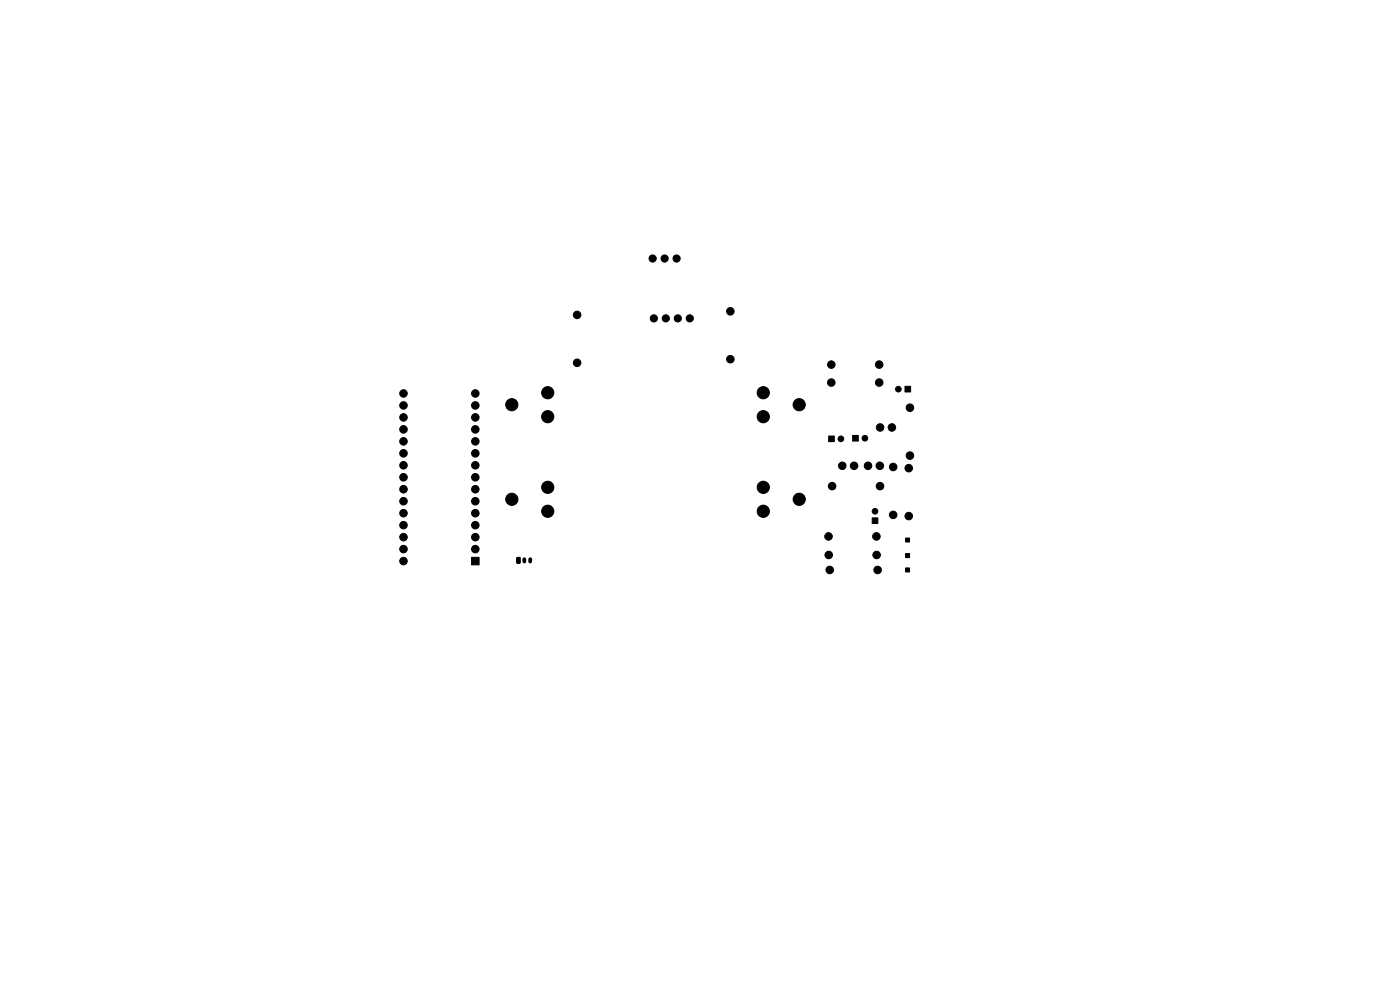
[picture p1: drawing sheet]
<svg xmlns="http://www.w3.org/2000/svg" width="297mm" height="210mm" viewBox="0 0 297 210" stroke-linecap="round" stroke-linejoin="round" font-family="sans-serif">
<g fill="#000" stroke="#000" stroke-width=".21">
<path d="M175.8 92.5h1.2v1.2h-1.2zM180.9 92.4h1.2v1.2h-1.2zM192 82h1.2v1.1h-1.2zM100 118.2h1.6v1.6h-1.6zM109.6 118.3l.6-.1 .2 .1-.1 1.2-.7-.1zM185 109.9h1.2v1.2h-1.2zM192.1 117.4h.9v.9h-.9zM192.1 114.1h.9v.9h-.9zM192.1 120.5h.9v.8h-.9z"/>
<circle cx="138.5" cy="54.8" r=".76"/>
<circle cx="141" cy="54.8" r=".76"/>
<circle cx="143.5" cy="54.8" r=".76"/>
<circle cx="122.4" cy="66.8" r=".8"/>
<circle cx="122.4" cy="77" r=".8"/>
<circle cx="138.7" cy="67.5" r=".76"/>
<circle cx="141.2" cy="67.5" r=".76"/>
<circle cx="143.8" cy="67.5" r=".76"/>
<circle cx="146.3" cy="67.5" r=".76"/>
<circle cx="154.9" cy="76.2" r=".8"/>
<circle cx="154.9" cy="66" r=".8"/>
<circle cx="176.4" cy="77.3" r=".8"/>
<circle cx="186.5" cy="77.3" r=".8"/>
<circle cx="85.6" cy="98.7" r=".8"/>
<circle cx="85.6" cy="83.5" r=".8"/>
<circle cx="85.6" cy="88.5" r=".8"/>
<circle cx="85.6" cy="91.1" r=".8"/>
<circle cx="85.6" cy="86" r=".8"/>
<circle cx="85.6" cy="96.2" r=".8"/>
<circle cx="85.6" cy="93.6" r=".8"/>
<circle cx="100.8" cy="96.2" r=".8"/>
<circle cx="100.8" cy="86" r=".8"/>
<circle cx="100.8" cy="98.7" r=".8"/>
<circle cx="100.8" cy="88.5" r=".8"/>
<circle cx="100.8" cy="83.5" r=".8"/>
<circle cx="100.8" cy="91.1" r=".8"/>
<circle cx="100.8" cy="93.6" r=".8"/>
<circle cx="108.6" cy="85.9" r="1.3"/>
<circle cx="116.2" cy="88.4" r="1.3"/>
<circle cx="116.2" cy="83.3" r="1.3"/>
<circle cx="161.9" cy="83.3" r="1.3"/>
<circle cx="161.9" cy="88.4" r="1.3"/>
<circle cx="169.5" cy="85.9" r="1.3"/>
<circle cx="176.4" cy="81.2" r=".8"/>
<circle cx="178.4" cy="93.1" r=".6"/>
<circle cx="178.7" cy="98.8" r=".8"/>
<circle cx="181.2" cy="98.8" r=".8"/>
<circle cx="183.5" cy="93" r=".6"/>
<circle cx="184.1" cy="98.8" r=".8"/>
<circle cx="186.5" cy="81.2" r=".8"/>
<circle cx="186.6" cy="98.8" r=".8"/>
<circle cx="186.7" cy="90.7" r=".8"/>
<circle cx="189.2" cy="90.7" r=".8"/>
<circle cx="189.5" cy="99.1" r=".8"/>
<circle cx="190.6" cy="82.5" r=".6"/>
<circle cx="192.8" cy="99.3" r=".8"/>
<circle cx="193" cy="96.6" r=".8"/>
<circle cx="193" cy="86.5" r=".8"/>
<circle cx="85.6" cy="101.2" r=".8"/>
<circle cx="85.6" cy="113.9" r=".8"/>
<circle cx="85.6" cy="103.8" r=".8"/>
<circle cx="85.6" cy="106.3" r=".8"/>
<circle cx="85.6" cy="108.9" r=".8"/>
<circle cx="85.6" cy="111.4" r=".8"/>
<circle cx="85.6" cy="119" r=".8"/>
<circle cx="85.6" cy="116.5" r=".8"/>
<circle cx="100.8" cy="103.8" r=".8"/>
<circle cx="100.8" cy="106.3" r=".8"/>
<circle cx="100.8" cy="111.4" r=".8"/>
<circle cx="100.8" cy="101.2" r=".8"/>
<circle cx="100.8" cy="113.9" r=".8"/>
<circle cx="100.8" cy="116.5" r=".8"/>
<circle cx="100.8" cy="108.9" r=".8"/>
<circle cx="108.6" cy="105.9" r="1.3"/>
<circle cx="116.2" cy="108.5" r="1.3"/>
<circle cx="116.2" cy="103.4" r="1.3"/>
<circle cx="161.9" cy="108.5" r="1.3"/>
<circle cx="161.9" cy="103.4" r="1.3"/>
<circle cx="169.5" cy="105.9" r="1.3"/>
<circle cx="175.8" cy="113.8" r=".8"/>
<circle cx="175.8" cy="117.7" r=".8"/>
<circle cx="176.5" cy="103.1" r=".8"/>
<circle cx="185.6" cy="108.5" r=".6"/>
<circle cx="185.9" cy="113.8" r=".8"/>
<circle cx="186" cy="117.7" r=".8"/>
<circle cx="186.7" cy="103.1" r=".8"/>
<circle cx="189.5" cy="109.2" r=".8"/>
<circle cx="192.8" cy="109.5" r=".8"/>
<circle cx="176" cy="120.9" r=".8"/>
<circle cx="186.2" cy="120.9" r=".8"/>
</g>
<path d="M111.2 118.6v.5M112.5 118.6v.5" fill="none" stroke="#000" stroke-width=".8"/>
</svg>
